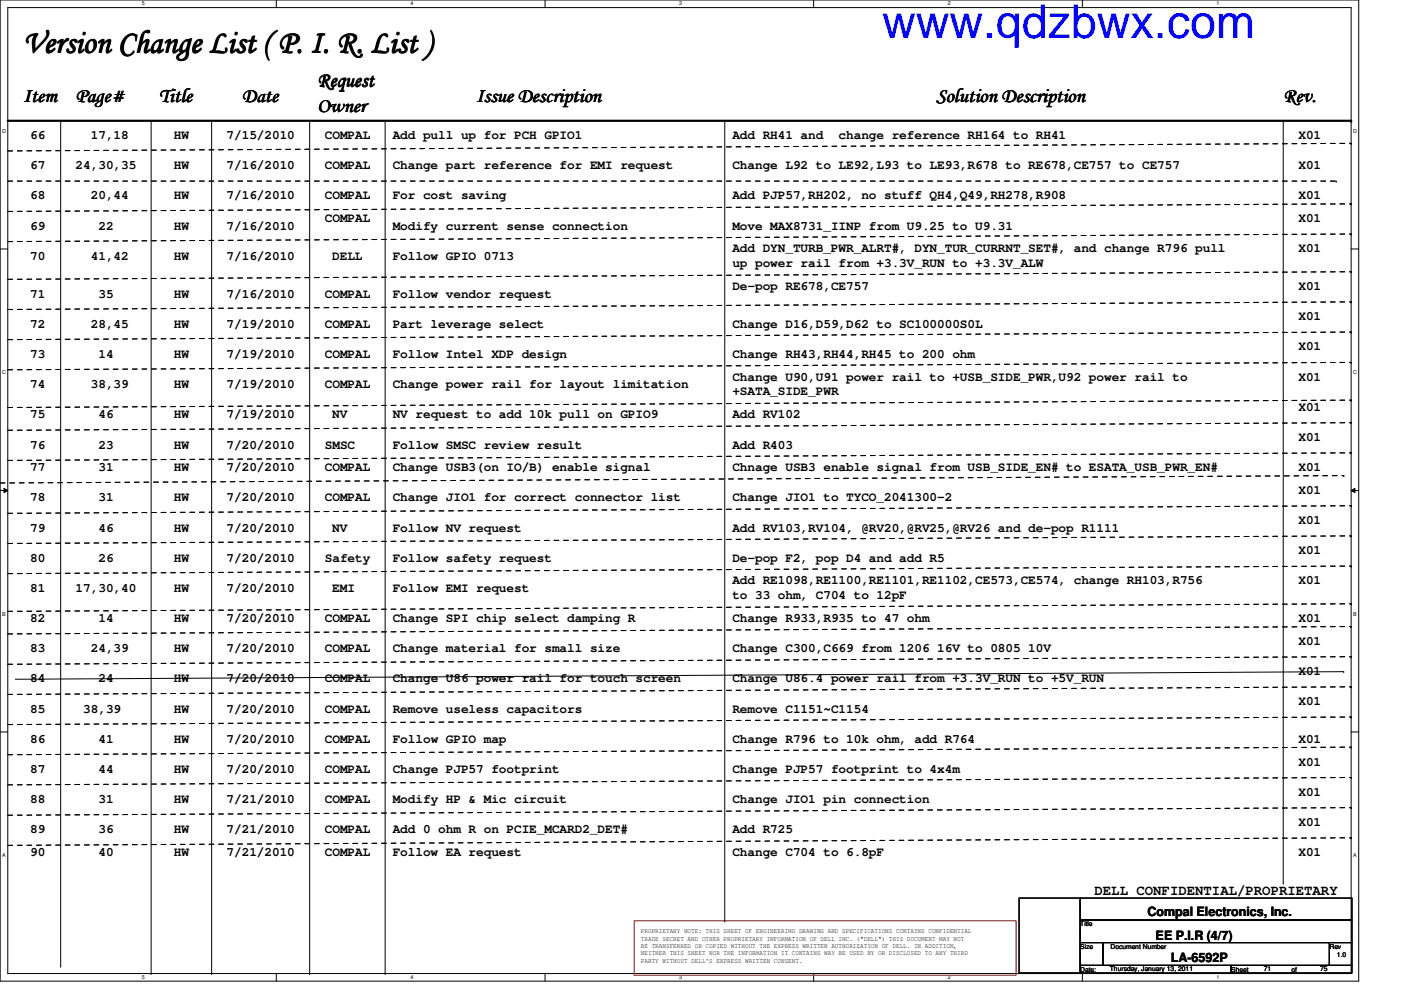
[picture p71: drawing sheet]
<svg xmlns="http://www.w3.org/2000/svg" width="297mm" height="210mm" viewBox="0 0 297 210" stroke-linecap="round" stroke-linejoin="round" font-family="sans-serif">
<defs><g id="words">
<text font-size="9.9" fill="#00f" x="187" y="8">www.qdzbwx.com</text>
<text font-size="6.9" x="4.9" y="11.1">Version Change List ( P. I. R. List )</text>
<g font-size="4.3">
<text x="4.9" y="21.5">Item</text>
<text x="16" y="21.5">Page#</text>
<text x="33.7" y="21.6">Title</text>
<text x="51.3" y="21.5">Date</text>
<text x="67.3" y="18.3">Request</text>
<text x="67.3" y="23.7">Owner</text>
<text x="101" y="21.5">Issue Description</text>
<text x="198.5" y="21.5">Solution Description</text>
<text x="272.1" y="21.6">Rev.</text>
</g>
<text font-size="3" x="232.1" y="189.7">DELL CONFIDENTIAL/PROPRIETARY</text>
<g font-size="2.7">
<text x="6.4" y="29.5">66</text>
<text x="19.3" y="29.5">17,18</text>
<text x="36.9" y="29.5">HW</text>
<text x="48" y="29.5">7/15/2010</text>
<text x="68.9" y="29.5">COMPAL</text>
<text x="83.3" y="29.5">Add pull up for PCH GPIO1</text>
<text x="155.3" y="29.5">Add RH41 and</text>
<text x="177.8" y="29.5">change reference RH164 to RH41</text>
<text x="275.3" y="29.5">X01</text>
<text x="6.4" y="35.9">67</text>
<text x="16" y="35.9">24,30,35</text>
<text x="36.9" y="35.9">HW</text>
<text x="48" y="35.9">7/16/2010</text>
<text x="68.9" y="35.9">COMPAL</text>
<text x="83.3" y="35.9">Change part reference for EMI request</text>
<text x="155.3" y="35.9">Change L92 to LE92,L93 to LE93,R678 to RE678,CE757 to CE757</text>
<text x="275.3" y="35.9">X01</text>
<text x="6.4" y="42.3">68</text>
<text x="19.3" y="42.3">20,44</text>
<text x="36.9" y="42.3">HW</text>
<text x="48" y="42.3">7/16/2010</text>
<text x="68.9" y="42.3">COMPAL</text>
<text x="68.9" y="47.1">COMPAL</text>
<text x="83.3" y="42.3">For cost saving</text>
<text x="155.3" y="42.3">Add PJP57,RH202, no stuff QH4,Q49,RH278,R908</text>
<text x="275.3" y="42.3">X01</text>
<text x="275.3" y="47.1">X01</text>
<text x="6.4" y="48.7">69</text>
<text x="20.9" y="48.7">22</text>
<text x="36.9" y="48.7">HW</text>
<text x="48" y="48.7">7/16/2010</text>
<text x="83.3" y="48.7">Modify current sense connection</text>
<text x="155.3" y="53.5">Add DYN_TURB_PWR_ALRT#, DYN_TUR_CURRNT_SET#, and change R796 pull</text>
<text x="155.3" y="48.7">Move MAX8731_IINP from U9.25 to U9.31</text>
<text x="275.3" y="53.5">X01</text>
<text x="6.4" y="55.1">70</text>
<text x="19.3" y="55.1">41,42</text>
<text x="36.9" y="55.1">HW</text>
<text x="48" y="55.1">7/16/2010</text>
<text x="70.4" y="55.1">DELL</text>
<text x="83.3" y="55.1">Follow GPIO 0713</text>
<text x="155.3" y="56.6">up power rail from +3.3V_RUN to +3.3V_ALW</text>
<text x="6.4" y="63.1">71</text>
<text x="20.9" y="63.1">35</text>
<text x="36.9" y="63.1">HW</text>
<text x="48" y="63.1">7/16/2010</text>
<text x="68.9" y="63.1">COMPAL</text>
<text x="83.3" y="63.1">Follow vendor request</text>
<text x="155.3" y="61.5">De-pop RE678,CE757</text>
<text x="275.3" y="61.5">X01</text>
<text x="6.4" y="69.5">72</text>
<text x="19.3" y="69.5">28,45</text>
<text x="36.9" y="69.5">HW</text>
<text x="48" y="69.5">7/19/2010</text>
<text x="68.9" y="69.5">COMPAL</text>
<text x="83.3" y="69.5">Part leverage select</text>
<text x="155.3" y="69.5">Change D16,D59,D62 to SC100000S0L</text>
<text x="275.3" y="67.9">X01</text>
<text x="6.4" y="75.9">73</text>
<text x="20.9" y="75.9">14</text>
<text x="36.9" y="75.9">HW</text>
<text x="48" y="75.9">7/19/2010</text>
<text x="68.9" y="75.9">COMPAL</text>
<text x="83.3" y="75.9">Follow Intel XDP design</text>
<text x="155.3" y="75.9">Change RH43,RH44,RH45 to 200 ohm</text>
<text x="275.3" y="74.3">X01</text>
<text x="6.4" y="82.3">74</text>
<text x="19.3" y="82.3">38,39</text>
<text x="36.9" y="82.3">HW</text>
<text x="48" y="82.3">7/19/2010</text>
<text x="68.9" y="82.3">COMPAL</text>
<text x="83.3" y="82.3">Change power rail for layout limitation</text>
<text x="155.3" y="80.7">Change U90,U91 power rail to +USB_SIDE_PWR,U92 power rail to</text>
<text x="155.3" y="83.8">+SATA_SIDE_PWR</text>
<text x="275.3" y="80.7">X01</text>
<text x="6.4" y="88.7">75</text>
<text x="20.9" y="88.7">46</text>
<text x="36.9" y="88.7">HW</text>
<text x="48" y="88.7">7/19/2010</text>
<text x="70.4" y="88.7">NV</text>
<text x="83.3" y="88.7">NV request to add 10k pull on GPIO9</text>
<text x="155.3" y="88.7">Add RV102</text>
<text x="275.3" y="87.1">X01</text>
<text x="6.4" y="95.1">76</text>
<text x="20.9" y="95.1">23</text>
<text x="36.9" y="95.1">HW</text>
<text x="48" y="95.1">7/20/2010</text>
<text x="68.9" y="95.1">SMSC</text>
<text x="83.3" y="95.1">Follow SMSC review result</text>
<text x="155.3" y="95.1">Add R403</text>
<text x="275.3" y="93.5">X01</text>
<text x="6.4" y="99.9">77</text>
<text x="20.9" y="99.9">31</text>
<text x="36.9" y="99.9">HW</text>
<text x="48" y="99.9">7/20/2010</text>
<text x="68.9" y="99.9">COMPAL</text>
<text x="83.3" y="99.9">Change USB3(on IO/B) enable signal</text>
<text x="155.3" y="99.9">Chnage USB3 enable signal from USB_SIDE_EN# to ESATA_USB_PWR_EN#</text>
<text x="275.3" y="99.9">X01</text>
<text x="6.4" y="106.3">78</text>
<text x="20.9" y="106.3">31</text>
<text x="36.9" y="106.3">HW</text>
<text x="48" y="106.3">7/20/2010</text>
<text x="68.9" y="106.3">COMPAL</text>
<text x="83.3" y="106.3">Change JIO1 for correct connector list</text>
<text x="155.3" y="106.3">Change JIO1 to TYCO_2041300-2</text>
<text x="275.3" y="104.7">X01</text>
<text x="6.4" y="112.7">79</text>
<text x="20.9" y="112.7">46</text>
<text x="36.9" y="112.7">HW</text>
<text x="48" y="112.7">7/20/2010</text>
<text x="70.4" y="112.7">NV</text>
<text x="83.3" y="112.7">Follow NV request</text>
<text x="155.3" y="112.7">Add RV103,RV104, @RV20,@RV25,@RV26 and de-pop R1111</text>
<text x="275.3" y="111.1">X01</text>
<text x="6.4" y="119.1">80</text>
<text x="20.9" y="119.1">26</text>
<text x="36.9" y="119.1">HW</text>
<text x="48" y="119.1">7/20/2010</text>
<text x="68.9" y="119.1">Safety</text>
<text x="83.3" y="119.1">Follow safety request</text>
<text x="155.3" y="119.1">De-pop F2, pop D4 and add R5</text>
<text x="275.3" y="117.5">X01</text>
<text x="6.4" y="125.5">81</text>
<text x="16" y="125.5">17,30,40</text>
<text x="36.9" y="125.5">HW</text>
<text x="48" y="125.5">7/20/2010</text>
<text x="70.4" y="125.5">EMI</text>
<text x="83.3" y="125.5">Follow EMI request</text>
<text x="155.3" y="123.9">Add RE1098,RE1100,RE1101,RE1102,CE573,CE574, change RH103,R756</text>
<text x="275.3" y="123.9">X01</text>
<text x="6.4" y="131.9">82</text>
<text x="20.9" y="131.9">14</text>
<text x="36.9" y="131.9">HW</text>
<text x="48" y="131.9">7/20/2010</text>
<text x="68.9" y="131.9">COMPAL</text>
<text x="83.3" y="131.9">Change SPI chip select damping R</text>
<text x="155.3" y="127">to 33 ohm, C704 to 12pF</text>
<text x="155.3" y="131.9">Change R933,R935 to 47 ohm</text>
<text x="275.3" y="131.9">X01</text>
<text x="275.3" y="136.7">X01</text>
<text x="6.4" y="138.3">83</text>
<text x="19.3" y="138.3">24,39</text>
<text x="36.9" y="138.3">HW</text>
<text x="48" y="138.3">7/20/2010</text>
<text x="68.9" y="138.3">COMPAL</text>
<text x="83.3" y="138.3">Change material for small size</text>
<text x="155.3" y="138.3">Change C300,C669 from 1206 16V to 0805 10V</text>
<text x="275.3" y="143.1">X01</text>
<text x="6.4" y="144.7">84</text>
<text x="20.9" y="144.7">24</text>
<text x="36.9" y="144.7">HW</text>
<text x="48" y="144.7">7/20/2010</text>
<text x="68.9" y="144.7">COMPAL</text>
<text x="83.3" y="144.7">Change U86 power rail for touch screen</text>
<text x="155.3" y="144.7">Change U86.4 power rail from +3.3V_RUN to +5V_RUN</text>
<text x="275.3" y="149.5">X01</text>
<text x="6.4" y="151.1">85</text>
<text x="17.6" y="151.1">38,39</text>
<text x="36.9" y="151.1">HW</text>
<text x="48" y="151.1">7/20/2010</text>
<text x="68.9" y="151.1">COMPAL</text>
<text x="83.3" y="151.1">Remove useless capacitors</text>
<text x="155.3" y="151.1">Remove C1151~C1154</text>
<text x="6.4" y="157.5">86</text>
<text x="20.9" y="157.5">41</text>
<text x="36.9" y="157.5">HW</text>
<text x="48" y="157.5">7/20/2010</text>
<text x="68.9" y="157.5">COMPAL</text>
<text x="83.3" y="157.5">Follow GPIO map</text>
<text x="155.3" y="157.5">Change R796 to 10k ohm, add R764</text>
<text x="275.3" y="157.5">X01</text>
<text x="6.4" y="163.9">87</text>
<text x="20.9" y="163.9">44</text>
<text x="36.9" y="163.9">HW</text>
<text x="48" y="163.9">7/20/2010</text>
<text x="68.9" y="163.9">COMPAL</text>
<text x="83.3" y="163.9">Change PJP57 footprint</text>
<text x="155.3" y="163.9">Change PJP57 footprint to 4x4m</text>
<text x="275.3" y="162.3">X01</text>
<text x="6.4" y="170.3">88</text>
<text x="20.9" y="170.3">31</text>
<text x="36.9" y="170.3">HW</text>
<text x="48" y="170.3">7/21/2010</text>
<text x="68.9" y="170.3">COMPAL</text>
<text x="83.3" y="170.3">Modify HP &amp; Mic circuit</text>
<text x="155.3" y="170.3">Change JIO1 pin connection</text>
<text x="275.3" y="168.7">X01</text>
<text x="6.4" y="176.7">89</text>
<text x="20.9" y="176.7">36</text>
<text x="36.9" y="176.7">HW</text>
<text x="48" y="176.7">7/21/2010</text>
<text x="68.9" y="176.7">COMPAL</text>
<text x="83.3" y="176.7">Add 0 ohm R on PCIE_MCARD2_DET#</text>
<text x="155.3" y="176.7">Add R725</text>
<text x="275.3" y="175.1">X01</text>
<text x="6.4" y="181.5">90</text>
<text x="20.9" y="181.5">40</text>
<text x="36.9" y="181.5">HW</text>
<text x="48" y="181.5">7/21/2010</text>
<text x="68.9" y="181.5">COMPAL</text>
<text x="83.3" y="181.5">Follow EA request</text>
<text x="155.3" y="181.5">Change C704 to 6.8pF</text>
<text x="275.3" y="181.5">X01</text>
<text x="243.3" y="194.3">Compal Electronics, Inc.</text>
<text x="245" y="199.2">EE P.I.R (4/7)</text>
<text x="248.2" y="204">LA-6592P</text>
</g>
<g font-size="1.4">
<text x="135.9" y="197.9">PROPRIETARY NOTE: THIS SHEET OF ENGINEERING DRAWING AND SPECIFICATIONS CONTAINS CONFIDENTIAL</text>
<text x="229" y="196.4">Title</text>
<text x="135.9" y="199.4">TRADE SECRET AND OTHER PROPRIETARY INFORMATION OF DELL INC. (&quot;DELL&quot;) THIS DOCUMENT MAY NOT</text>
<text x="135.9" y="201">BE TRANSFERRED OR COPIED WITHOUT THE EXPRESS WRITTEN AUTHORIZATION OF DELL. IN ADDITION,</text>
<text x="135.9" y="202.6">NEITHER THIS SHEET NOR THE INFORMATION IT CONTAINS WAY BE USED BY OR DISCLOSED TO ANY THIRD</text>
<text x="229" y="201.2">Size</text>
<text x="235.5" y="201.2">Document Number</text>
<text x="281.9" y="201.2">Rev</text>
<text x="283.5" y="202.8">1.0</text>
<text x="135.9" y="204.1">PARTY WITHOUT DELL'S EXPRESS WRITTEN CONSENT.</text>
<text x="229" y="206">Date:</text>
<text x="235.3" y="205.9">Thursday, January 13, 2011</text>
<text x="261" y="206">Sheet</text>
<text x="267.9" y="205.9">71</text>
<text x="273.9" y="206">of</text>
<text x="279.9" y="205.9">75</text>
</g>
<g font-size="1.1">
<text x="30.1" y="1.1">5</text>
<text x="87" y="1.1">4</text>
<text x="144" y="1.1">3</text>
<text x="201" y="1.1">2</text>
<text x="257.9" y="1.1">1</text>
<text x=".5" y="28.2">D</text>
<text x="286.9" y="28.2">D</text>
<text x=".5" y="79.3">C</text>
<text x="286.9" y="79.3">C</text>
<text x=".5" y="130.6">B</text>
<text x="286.9" y="130.6">B</text>
<text x=".5" y="181.7">A</text>
<text x="286.9" y="181.7">A</text>
<text x="30.1" y="207.6">5</text>
<text x="87" y="207.6">4</text>
<text x="144" y="207.6">3</text>
<text x="201" y="207.6">2</text>
<text x="257.9" y="207.6">1</text>
</g>
</g></defs>
<path d="M0 0h288.1v208h-288.1zM1.6 1.6h284.9v204.8h-284.9z" fill="none" stroke="#000" stroke-width=".21"/>
<g fill="#fff">
<path d="M30.1 .2h.6v1.2h-.6z"/>
<path d="M30.1 206.6h.6v1.2h-.6z"/>
</g>
<path d="M58.6 0v1.6M58.6 206.4v1.6" fill="none" stroke="#000" stroke-width=".21"/>
<g fill="#fff">
<path d="M87 .2h.6v1.2h-.6z"/>
<path d="M87 206.6h.6v1.2h-.6z"/>
</g>
<path d="M115.6 0v1.6M115.6 206.4v1.6" fill="none" stroke="#000" stroke-width=".21"/>
<g fill="#fff">
<path d="M144 .2h.6v1.2h-.6z"/>
<path d="M144 206.6h.6v1.2h-.6z"/>
</g>
<path d="M172.5 0v1.6M172.5 206.4v1.6" fill="none" stroke="#000" stroke-width=".21"/>
<g fill="#fff">
<path d="M201 .2h.5v1.2h-.5z"/>
<path d="M201 206.6h.5v1.2h-.5z"/>
</g>
<path d="M229.5 0v1.6M229.5 206.4v1.6" fill="none" stroke="#000" stroke-width=".21"/>
<g fill="#fff">
<path d="M257.9 .2h.6v1.2h-.6z"/>
<path d="M257.9 206.6h.6v1.2h-.6z"/>
<path d="M.5 27.2h.7v1.2h-.7z"/>
<path d="M286.9 27.2h.8v1.2h-.8z"/>
<path d="M.5 78.4h.7v1.1h-.7z"/>
<path d="M286.9 78.4h.8v1.1h-.8z"/>
</g>
<path d="M0 52.8h1.6M286.5 52.8h1.6" fill="none" stroke="#000" stroke-width=".21"/>
<g fill="#fff">
<path d="M.5 129.6h.7v1.2h-.7z"/>
<path d="M286.9 129.6h.7v1.2h-.7z"/>
</g>
<path d="M0 104h1.6M.8 103.5l.8 .5-.8 .4zM286.5 104l.8-.5v.9zM286.5 104h1.6" fill="none" stroke="#000" stroke-width=".21"/>
<path d="M.8 103.5l.8 .5-.8 .4zM286.5 104l.8-.5v.9z" fill="#000"/>
<g fill="#fff">
<path d="M.5 180.8h.7v1.1h-.7z"/>
<path d="M286.9 180.8h.7v1.1h-.7z"/>
</g>
<g fill="none" stroke="#000" stroke-width=".21">
<path d="M12.9 25.6v179.3M32 25.6v180.8M44.9 25.6v180.8M65.7 25.6v180.8M81.7 25.6v180.8M153.7 25.6v169.6M272.1 25.6v161.6M0 155.2h1.6M284.9 142.4h.1M284.9 142.4l-281.6 1.6M286.5 155.2h1.6M153.7 195.2h.1"/>
<path d="M216.1 190.4h12.9v15.9h-12.9zM229 190.4h57.6v4.7h-57.6zM229 195.1h57.6v4.8h-57.6zM229 199.9h4.8v4.8h-4.8zM233.8 199.9h48.1v4.8h-48.1zM272.1 187.2h.1M281.9 199.9h4.7v4.8h-4.7zM12.9 204.9h.1M32 206.4h.1M44.9 206.4h.1M65.7 206.4h.1M81.7 206.4h.1"/>
<path d="M229 204.7h32v1.6h-32zM261 204.7h25.6v1.6h-25.6z"/>
</g>
<path d="M1.6 25.6h284.9" fill="none" stroke="#000" stroke-width=".47"/>
<circle cx="286.5" cy="25.6" r=".23" fill="#000"/>
<path d="M134.4 195.2h81v11.6h-81z" fill="none" stroke="#f00" stroke-width=".21"/>
<g fill="none" stroke="#000" stroke-width=".21" stroke-dasharray="1 1 1 1 1 1 1 1">
<path d="M1.6 32l284.9-1.6M1.6 38.4h281.7M283.3 38.4h.1M286.5 30.4h.1M1.6 51.2l284.9-1.6M1.6 44.8l284.9-1.6M1.6 59.2l284.9-1.6M286.5 49.6h.1M286.5 43.2h.1M286.5 57.6h.1M1.6 65.6l284.9-1.6M1.6 72l284.9-1.6"/>
<path d="M1.6 78.4l284.9-1.6M286.5 64h.1M286.5 70.4h.1M286.5 76.8h.1M1.6 86.4l284.9-1.6M1.6 91.2l284.9-1.6M1.6 97.6l284.9-1.6M286.5 84.8h.1M286.5 89.6h.1M286.5 96h.1M0 102.4l284.9-1.6M1.6 108.8l284.9-1.6"/>
<path d="M1.6 115.2l284.9-1.6M284.9 100.8h.1M286.5 107.2h.1M286.5 113.6h.1M1.6 121.6l284.9-1.6M1.6 129.6l284.9-1.6M1.6 134.4l284.9-1.6M286.5 120h.1M286.5 128h.1M286.5 132.8h.1M286.5 139.2h.1M1.6 140.8l284.9-1.6"/>
<path d="M1.6 147.2l284.9-1.6M1.6 153.6l284.9-1.6M286.5 145.6h.1M286.5 152h.1M286.5 158.4h.1M1.6 160l284.9-1.6M1.6 166.4l284.9-1.6M1.6 172.8l284.9-1.6M1.6 179.2l284.9-1.6M286.5 164.8h.1M286.5 171.2h.1M286.5 177.6h.1"/>
</g>
<use href="#words"/>
</svg>
